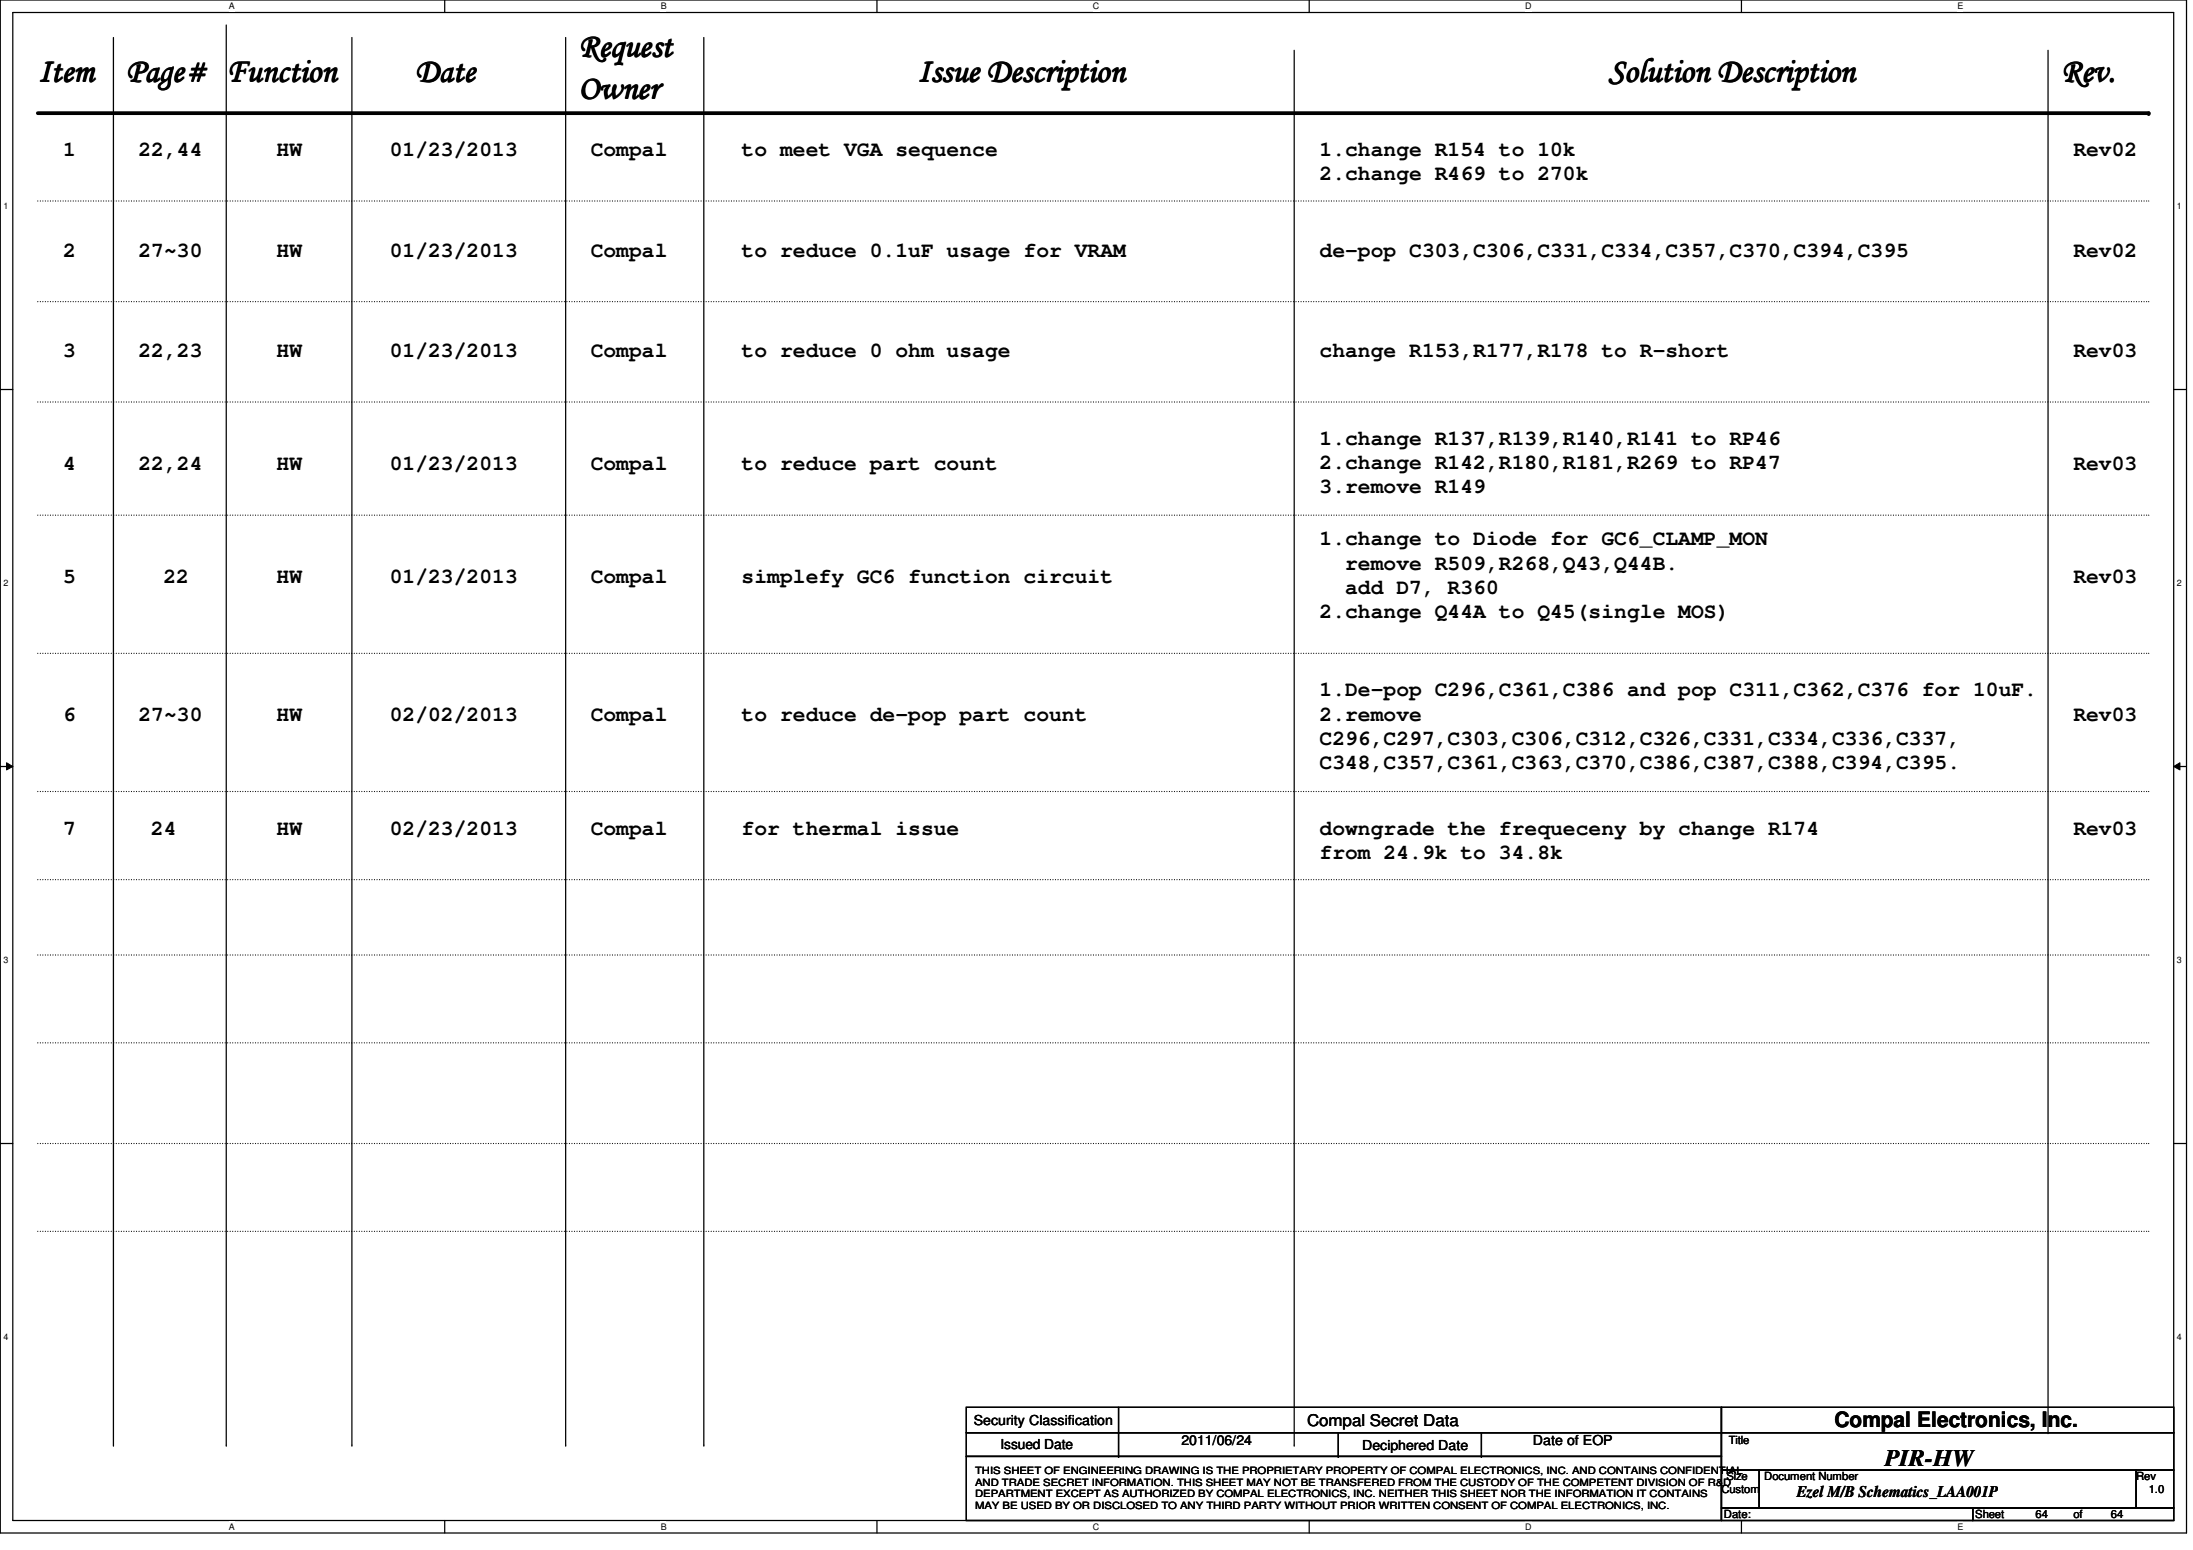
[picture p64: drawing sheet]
<svg xmlns="http://www.w3.org/2000/svg" width="297mm" height="210mm" viewBox="0 0 297 210" stroke-linecap="round" stroke-linejoin="round" font-family="sans-serif">
<defs><g id="words">
<g font-size="4.6">
<text x="5.2" y="11">Item</text>
<text x="17.1" y="11">Page# Function</text>
<text x="56.3" y="11">Date</text>
<text x="78.4" y="7.6">Request</text>
<text x="124.3" y="11">Issue Description</text>
<text x="217.8" y="11">Solution Description</text>
<text x="279.1" y="11.1">Rev.</text>
<text x="78.4" y="13.3">Owner</text>
</g>
<text font-size="3.2" x="255.3" y="198.6">PIR-HW</text>
<g font-size="2.9">
<text x="8.5" y="21.1">1</text>
<text x="18.8" y="21.1">22,44</text>
<text x="37.5" y="21.1">HW</text>
<text x="52.8" y="21.1">01/23/2013</text>
<text x="80" y="21.1">Compal</text>
<text x="100.5" y="21.1">to meet VGA sequence</text>
<text x="178.7" y="21.1">1.change R154 to 10k</text>
<text x="280.8" y="21.1">Rev02</text>
<text x="178.7" y="24.4">2.change R469 to 270k</text>
<text x="8.5" y="34.8">2</text>
<text x="18.8" y="34.8">27~30</text>
<text x="37.5" y="34.8">HW</text>
<text x="52.8" y="34.8">01/23/2013</text>
<text x="80" y="34.8">Compal</text>
<text x="100.5" y="34.8">to reduce 0.1uF usage for VRAM</text>
<text x="178.7" y="34.8">de-pop C303,C306,C331,C334,C357,C370,C394,C395</text>
<text x="280.8" y="34.8">Rev02</text>
<text x="8.5" y="48.3">3</text>
<text x="18.8" y="48.3">22,23</text>
<text x="37.5" y="48.3">HW</text>
<text x="52.8" y="48.3">01/23/2013</text>
<text x="80" y="48.3">Compal</text>
<text x="100.5" y="48.3">to reduce 0 ohm usage</text>
<text x="178.7" y="48.3">change R153,R177,R178 to R-short</text>
<text x="280.8" y="48.3">Rev03</text>
<text x="8.5" y="63.7">4</text>
<text x="18.8" y="63.7">22,24</text>
<text x="37.5" y="63.7">HW</text>
<text x="52.8" y="63.7">01/23/2013</text>
<text x="80" y="63.7">Compal</text>
<text x="100.5" y="63.7">to reduce part count</text>
<text x="178.7" y="60.3">1.change R137,R139,R140,R141 to RP46</text>
<text x="178.7" y="63.5">2.change R142,R180,R181,R269 to RP47</text>
<text x="280.8" y="63.7">Rev03</text>
<text x="178.7" y="66.8">3.remove R149</text>
<text x="178.7" y="73.9">1.change to Diode for GC6_CLAMP_MON</text>
<text x="182.2" y="77.1">remove R509,R268,Q43,Q44B.</text>
<text x="8.5" y="79">5</text>
<text x="22.1" y="79">22</text>
<text x="37.5" y="79">HW</text>
<text x="52.8" y="79">01/23/2013</text>
<text x="80" y="79">Compal</text>
<text x="100.5" y="79">simplefy GC6 function circuit</text>
<text x="178.7" y="83.7">2.change Q44A to Q45(single MOS)</text>
<text x="182.2" y="80.4">add D7, R360</text>
<text x="280.8" y="79">Rev03</text>
<text x="178.7" y="94.3">1.De-pop C296,C361,C386 and pop C311,C362,C376 for 10uF.</text>
<text x="8.5" y="97.7">6</text>
<text x="18.8" y="97.7">27~30</text>
<text x="37.5" y="97.7">HW</text>
<text x="52.8" y="97.7">02/02/2013</text>
<text x="80" y="97.7">Compal</text>
<text x="100.5" y="97.7">to reduce de-pop part count</text>
<text x="178.7" y="97.6">2.remove</text>
<text x="178.7" y="100.8">C296,C297,C303,C306,C312,C326,C331,C334,C336,C337,</text>
<text x="280.8" y="97.7">Rev03</text>
<text x="178.7" y="104.1">C348,C357,C361,C363,C370,C386,C387,C388,C394,C395.</text>
<text x="8.5" y="113">7</text>
<text x="20.4" y="113">24</text>
<text x="37.5" y="113">HW</text>
<text x="52.8" y="113">02/23/2013</text>
<text x="80" y="113">Compal</text>
<text x="100.5" y="113">for thermal issue</text>
<text x="178.7" y="113">downgrade the frequeceny by change R174</text>
<text x="280.8" y="113">Rev03</text>
<text x="178.7" y="116.3">from 24.9k to 34.8k</text>
<text x="248.5" y="193.3">Compal Electronics, Inc.</text>
</g>
<g font-size="2.2">
<text x="177" y="193.1">Compal Secret Data</text>
<text x="243.4" y="202.8">Ezel M/B Schematics_LAA001P</text>
</g>
<g font-size="1.9">
<text x="131.9" y="193">Security Classification</text>
<text x="135.5" y="196.2">Issued Date</text>
<text x="160" y="195.7">2011/06/24</text>
<text x="184.5" y="196.4">Deciphered Date</text>
<text x="207.6" y="195.7">Date of EOP</text>
</g>
<g font-size="1.5">
<text x="234.2" y="195.6">Title</text>
<text x="233.2" y="202.2">Custom</text>
<text x="233.8" y="200.5">Size</text>
<text x="239" y="200.5">Document Number</text>
<text x="289.3" y="200.5">Rev</text>
<text x="291" y="202.2">1.0</text>
<text x="233.5" y="205.6">Date:</text>
<text x="267.5" y="205.6">Sheet</text>
<text x="275.7" y="205.6">64</text>
<text x="280.8" y="205.6">of</text>
<text x="285.9" y="205.6">64</text>
</g>
<g font-size="1.4">
<text x="132.1" y="201.2">AND TRADE SECRET INFORMATION. THIS SHEET MAY NOT BE TRANSFERED FROM THE CUSTODY OF THE COMPETENT DIVISION OF R&amp;D</text>
<text x="132.1" y="199.6">THIS SHEET OF ENGINEERING DRAWING IS THE PROPRIETARY PROPERTY OF COMPAL ELECTRONICS, INC. AND CONTAINS CONFIDENTIAL</text>
<text x="132.1" y="202.8">DEPARTMENT EXCEPT AS AUTHORIZED BY COMPAL ELECTRONICS, INC. NEITHER THIS SHEET NOR THE INFORMATION IT CONTAINS</text>
<text x="132.1" y="204.3">MAY BE USED BY OR DISCLOSED TO ANY THIRD PARTY WITHOUT PRIOR WRITTEN CONSENT OF COMPAL ELECTRONICS, INC.</text>
</g>
<g font-size="1.2">
<text x="31" y="1.3">A</text>
<text x="89.5" y="1.3">B</text>
<text x="148" y="1.3">C</text>
<text x="206.6" y="1.3">D</text>
<text x="265.1" y="1.3">E</text>
<text x=".5" y="28.3">1</text>
<text x="294.8" y="28.3">1</text>
<text x=".5" y="79.4">2</text>
<text x="294.8" y="79.4">2</text>
<text x=".5" y="130.4">3</text>
<text x="294.8" y="130.4">3</text>
<text x=".5" y="181.5">4</text>
<text x="294.8" y="181.5">4</text>
<text x="31" y="207.2">A</text>
<text x="89.5" y="207.2">B</text>
<text x="148" y="207.2">C</text>
<text x="206.6" y="207.2">D</text>
<text x="265.1" y="207.2">E</text>
</g>
</g></defs>
<path d="M0 0h296.2v207.6h-296.2zM1.7 1.7h292.7v204.2h-292.7z" fill="none" stroke="#000" stroke-width=".17"/>
<g fill="#fff">
<path d="M31 .2h.7v1.3h-.7z"/>
<path d="M31 206.1h.7v1.3h-.7z"/>
</g>
<path d="M60.2 0v1.7M60.2 205.9v1.7" fill="none" stroke="#000" stroke-width=".17"/>
<g fill="#fff">
<path d="M89.5 .2h.8v1.3h-.8z"/>
<path d="M89.5 206.1h.8v1.3h-.8z"/>
</g>
<path d="M118.8 0v1.7M118.8 205.9v1.7" fill="none" stroke="#000" stroke-width=".17"/>
<g fill="#fff">
<path d="M148 .2h.9v1.3h-.9z"/>
<path d="M148 206.1h.9v1.3h-.9z"/>
</g>
<path d="M177.3 0v1.7M177.3 205.9v1.7" fill="none" stroke="#000" stroke-width=".17"/>
<g fill="#fff">
<path d="M206.6 .2h.8v1.3h-.8z"/>
<path d="M206.6 206.1h.8v1.3h-.8z"/>
</g>
<path d="M235.9 0v1.7M235.9 205.9v1.7" fill="none" stroke="#000" stroke-width=".17"/>
<g fill="#fff">
<path d="M265.1 .2h.8v1.3h-.8z"/>
<path d="M265.1 206.1h.8v1.3h-.8z"/>
<path d="M.5 27.2h.6v1.4h-.6z"/>
<path d="M294.8 27.2h.7v1.4h-.7z"/>
<path d="M.5 78.3h.6v1.3h-.6z"/>
<path d="M294.8 78.3h.7v1.3h-.7z"/>
</g>
<path d="M0 52.7h1.7M294.4 52.7h1.7" fill="none" stroke="#000" stroke-width=".17"/>
<g fill="#fff">
<path d="M.5 129.3h.6v1.4h-.6z"/>
<path d="M294.8 129.3h.7v1.4h-.7z"/>
</g>
<path d="M0 103.8h1.7M294.4 103.8h1.7" fill="none" stroke="#000" stroke-width=".17"/>
<path d="M.9 103.3l.8 .5-.8 .5zM294.4 103.8l.9-.5v1z" fill="#000"/>
<path d="M.9 103.3l.8 .5-.8 .5zM294.4 103.8l.9-.5v1z" fill="none" stroke="#000" stroke-width=".14"/>
<g fill="#fff">
<path d="M.5 180.4h.6v1.3h-.6z"/>
<path d="M294.8 180.4h.7v1.3h-.7z"/>
</g>
<g fill="none" stroke="#000" stroke-width=".17">
<path d="M15.4 5.1v190.6M30.6 3.4v192.3M47.7 5.1v190.6M76.6 5.1v190.6M95.3 5.1v190.6M175.3 6.8v188.9M277.4 6.8v187.2M0 154.9h1.7M294.4 154.9h1.7M15.4 195.7h.1M30.6 195.7h.1M47.7 195.7h.1"/>
<path d="M76.6 195.7h.1M95.3 195.7h.1M130.9 190.6h102.3v3.4h-102.3zM130.9 194h102.3v3.2h-102.3zM130.9 197.2h102.3v8.7h-102.3zM151.5 194h.1M151.5 197.2h.1M151.5 190.6v6.6M175.3 195.7h.1M181.3 197.2h.1M181.3 194v3.2M200.7 197.2h.1"/>
<path d="M200.7 194v3.2M233.2 190.6h61.2v3.4h-61.2zM233.2 194h61.2v5.1h-61.2zM233.2 199.1h5.1v5.1h-5.1zM238.3 199.1h51v5.1h-51zM277.4 194h.1M289.3 199.1h5.1v5.1h-5.1zM233.2 204.2h34v1.7h-34zM267.2 204.2h27.2v1.7h-27.2z"/>
</g>
<path d="M5.1 15.3h285.9" fill="none" stroke="#000" stroke-width=".51"/>
<circle cx="291" cy="15.3" r=".25" fill="#000"/>
<g fill="none" stroke="#000" stroke-width=".17" stroke-dasharray="0 .3">
<path d="M5.1 27.2h285.9M291 27.2h.1M5.1 40.9h285.9M5.1 54.4h285.9M291 40.9h.1M291 54.4h.1M5.1 69.8h285.9M291 69.8h.1M5.1 88.5h285.9M291 88.5h.1M5.1 107.2h285.9M5.1 119.1h285.9"/>
<path d="M291 107.2h.1M291 119.1h.1M5.1 129.3h285.9M291 129.3h.1M5.1 141.2h285.9M5.1 154.9h285.9M291 141.2h.1M291 154.9h.1M5.1 166.8h285.9M291 166.8h.1"/>
</g>
<use href="#words"/>
</svg>
